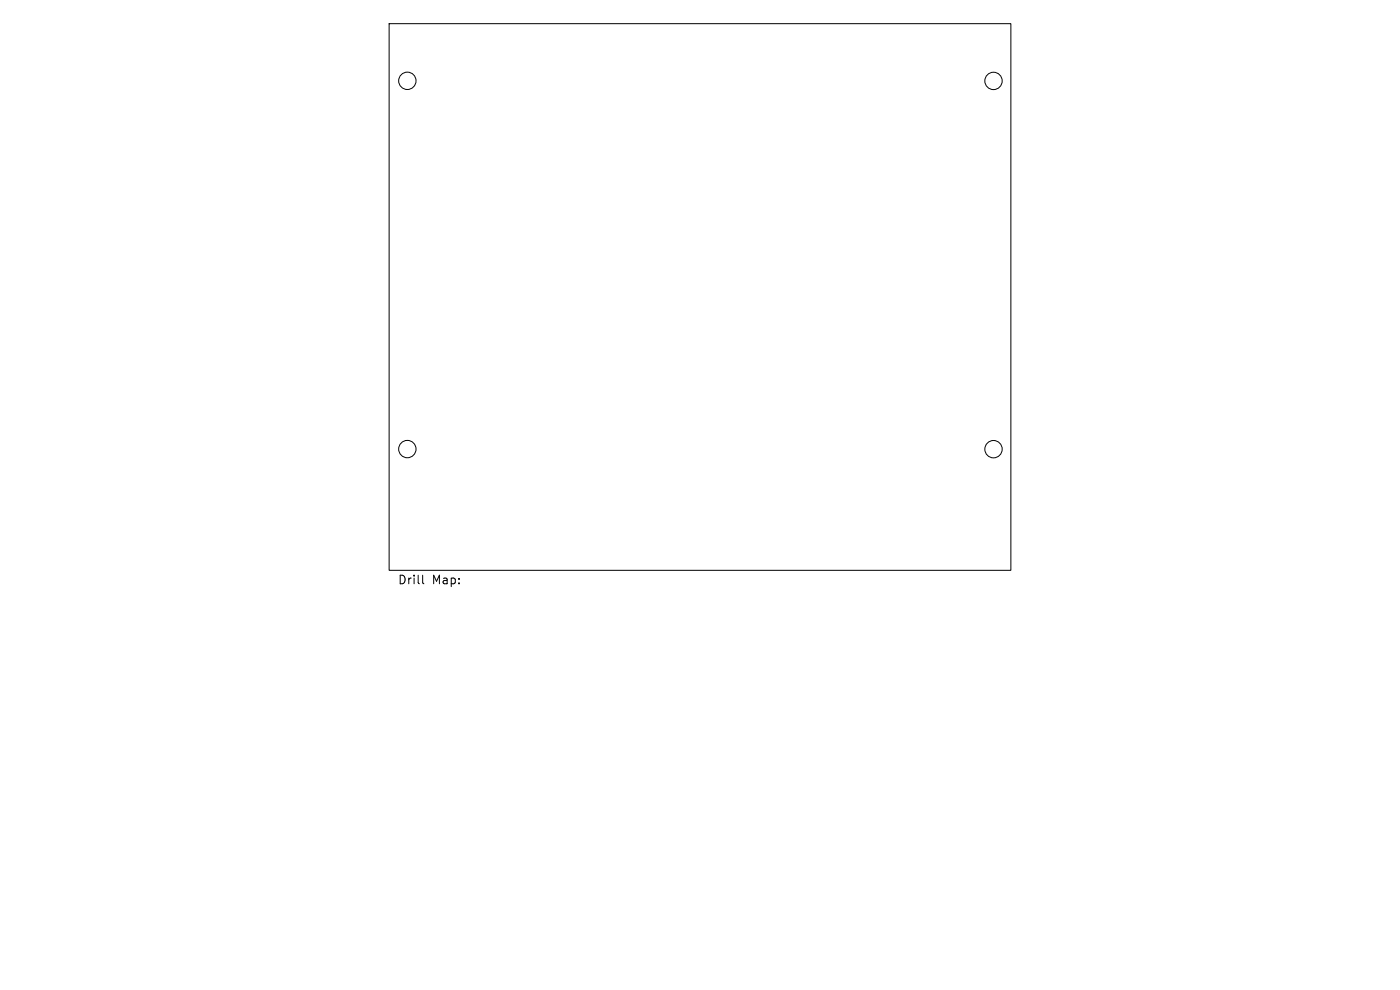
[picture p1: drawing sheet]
<svg xmlns="http://www.w3.org/2000/svg" width="297mm" height="210mm" viewBox="0 0 297 210" stroke-linecap="round" stroke-linejoin="round" font-family="sans-serif">
<defs><g id="words">
<g font-size="2.5">
<text x="84.3" y="124.2">Drill</text>
<text x="91.6" y="124.2">Map:</text>
</g>
</g></defs>
<g fill="none" stroke="#000" stroke-width=".21">
<path d="M82.6 5h131.9v116h-131.9zM89.7 122v1.6l.2 .2"/>
<circle cx="86.4" cy="17.1" r="1.84"/>
<circle cx="210.8" cy="17.2" r="1.84"/>
<circle cx="86.4" cy="95.3" r="1.84"/>
<circle cx="210.8" cy="95.3" r="1.84"/>
</g>
<use href="#words"/>
</svg>
